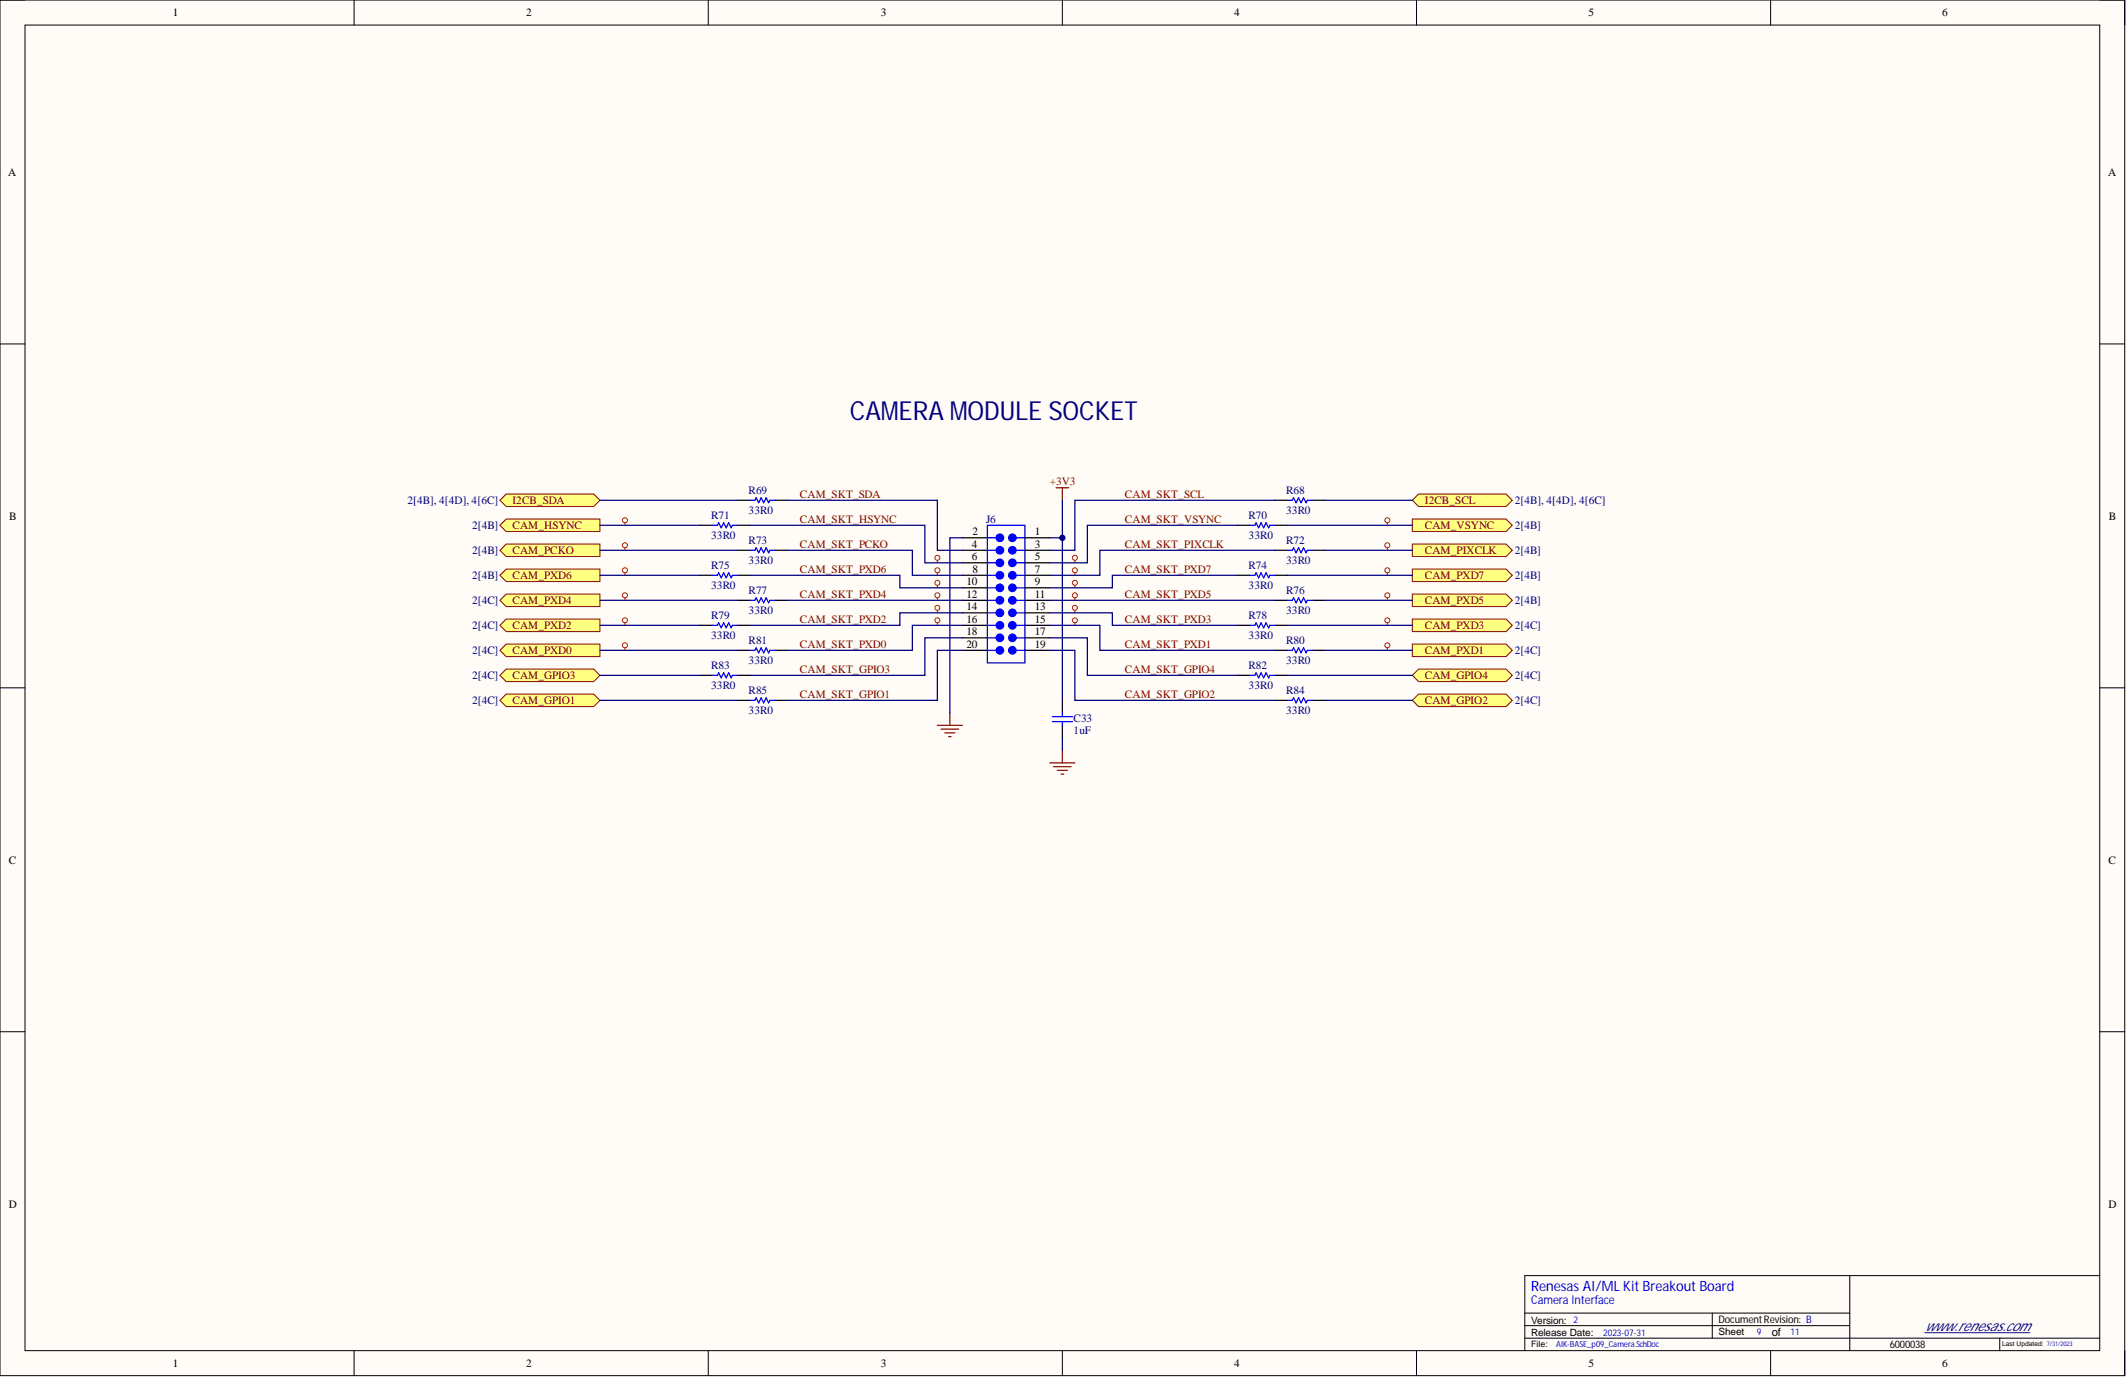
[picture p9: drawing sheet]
<svg xmlns="http://www.w3.org/2000/svg" width="431mm" height="279mm" viewBox="0 0 431 279" stroke-linecap="round" stroke-linejoin="round" font-family="sans-serif">
<defs><g id="words">
<text font-size="5.3" fill="#000080" x="172.5" y="85.2">CAMERA MODULE SOCKET</text>
<text font-size="2.9" fill="#00f" x="310.7" y="261.9">RenesasAI/MLKit Breakout Board</text>
<text font-size="2.9" fill="#000080" x="390.6" y="270.1">www.renesas.com</text>
<text font-size="2.5" fill="#00f" x="310.7" y="264.5">Camera Interface</text>
<g font-size="2.3">
<text x="35.1" y="3.3">1</text>
<text x="106.8" y="3.3">2</text>
<text x="178.7" y="3.3">3</text>
<text x="250.4" y="3.3">4</text>
<text x="322.4" y="3.3">5</text>
<text x="394.2" y="3.3">6</text>
<text x="1.7" y="35.7">A</text>
<text x="427.8" y="35.7">A</text>
<text x="1.9" y="105.5">B</text>
<text x="428" y="105.5">B</text>
<text x="197.2" y="111.2">4</text>
<text x="197.2" y="113.7">6</text>
<text x="197.3" y="108.6">2</text>
<text x="210" y="108.6">1</text>
<text x="210" y="111.2">3</text>
<text x="210" y="113.7">5</text>
<text x="196.1" y="118.8">10</text>
<text x="197.3" y="116.2">8</text>
<text x="210" y="116.2">7</text>
<text x="210" y="118.8">9</text>
<text x="196.1" y="121.3">12</text>
<text x="196.1" y="123.8">14</text>
<text x="210" y="121.3">11</text>
<text x="210" y="123.8">13</text>
<text x="196.1" y="126.4">16</text>
<text x="196.1" y="128.9">18</text>
<text x="196.1" y="131.5">20</text>
<text x="210" y="126.4">15</text>
<text x="210" y="128.9">17</text>
<text x="210" y="131.5">19</text>
<text x="1.8" y="175.3">C</text>
<text x="427.9" y="175.3">C</text>
<text x="1.8" y="245">D</text>
<text x="427.9" y="245">D</text>
<text x="359.6" y="271">of</text>
<text x="35.1" y="277.4">1</text>
<text x="106.8" y="277.4">2</text>
<text x="178.7" y="277.4">3</text>
<text x="250.4" y="277.4">4</text>
<text x="322.4" y="277.4">5</text>
<text x="394.2" y="277.4">6</text>
</g>
<g font-size="2.3" fill="#000080">
<text x="151.9" y="100.2">R69</text>
<text x="261" y="100.2">R68</text>
<text x="82.7" y="102.3">2[4B], 4[4D], 4[6C]</text>
<text x="95.8" y="107.3">2[4B]</text>
<text x="144.3" y="105.3">R71</text>
<text x="151.9" y="104.3">33R0</text>
<text x="200.1" y="106.1">J6</text>
<text x="253.4" y="105.3">R70</text>
<text x="261" y="104.3">33R0</text>
<text x="307.4" y="102.3">2[4B], 4[4D], 4[6C]</text>
<text x="307.4" y="107.3">2[4B]</text>
<text x="95.8" y="112.4">2[4B]</text>
<text x="144.3" y="109.4">33R0</text>
<text x="151.9" y="110.4">R73</text>
<text x="253.4" y="109.4">33R0</text>
<text x="261" y="110.4">R72</text>
<text x="307.4" y="112.4">2[4B]</text>
<text x="95.8" y="117.5">2[4B]</text>
<text x="144.3" y="119.5">33R0</text>
<text x="144.3" y="115.5">R75</text>
<text x="151.9" y="114.4">33R0</text>
<text x="253.4" y="119.5">33R0</text>
<text x="253.4" y="115.5">R74</text>
<text x="261" y="114.4">33R0</text>
<text x="307.4" y="117.5">2[4B]</text>
<text x="95.8" y="122.6">2[4C]</text>
<text x="144.3" y="125.6">R79</text>
<text x="151.9" y="124.6">33R0</text>
<text x="151.9" y="120.5">R77</text>
<text x="253.4" y="125.6">R78</text>
<text x="261" y="124.6">33R0</text>
<text x="261" y="120.5">R76</text>
<text x="307.4" y="122.6">2[4B]</text>
<text x="95.8" y="127.6">2[4C]</text>
<text x="144.3" y="129.7">33R0</text>
<text x="151.9" y="130.7">R81</text>
<text x="253.4" y="129.7">33R0</text>
<text x="261" y="130.7">R80</text>
<text x="307.4" y="127.6">2[4C]</text>
<text x="95.8" y="132.7">2[4C]</text>
<text x="95.8" y="137.8">2[4C]</text>
<text x="144.3" y="135.8">R83</text>
<text x="151.9" y="134.7">33R0</text>
<text x="253.4" y="135.8">R82</text>
<text x="261" y="134.7">33R0</text>
<text x="307.4" y="132.7">2[4C]</text>
<text x="307.4" y="137.8">2[4C]</text>
<text x="95.8" y="142.9">2[4C]</text>
<text x="144.3" y="139.8">33R0</text>
<text x="151.9" y="140.8">R85</text>
<text x="253.4" y="139.8">33R0</text>
<text x="261" y="140.8">R84</text>
<text x="307.4" y="142.9">2[4C]</text>
<text x="151.9" y="144.9">33R0</text>
<text x="217.9" y="149">1uF</text>
<text x="217.9" y="146.4">C33</text>
<text x="261" y="144.9">33R0</text>
</g>
<g font-size="2.3" fill="#800000">
<text x="162.3" y="101">CAM_SKT_SDA</text>
<text x="213.1" y="98.5">+3V3</text>
<text x="228.3" y="101">CAM_SKT_SCL</text>
<text x="104" y="102.3">I2CB_SDA</text>
<text x="104" y="107.3">CAM_HSYNC</text>
<text x="162.3" y="106.1">CAM_SKT_HSYNC</text>
<text x="228.3" y="106.1">CAM_SKT_VSYNC</text>
<text x="289.2" y="102.3">I2CB_SCL</text>
<text x="289.2" y="107.3">CAM_VSYNC</text>
<text x="104" y="112.4">CAM_PCKO</text>
<text x="162.3" y="111.2">CAM_SKT_PCKO</text>
<text x="228.3" y="111.2">CAM_SKT_PIXCLK</text>
<text x="289.2" y="112.4">CAM_PIXCLK</text>
<text x="104" y="117.5">CAM_PXD6</text>
<text x="162.3" y="116.2">CAM_SKT_PXD6</text>
<text x="228.3" y="116.2">CAM_SKT_PXD7</text>
<text x="289.2" y="117.5">CAM_PXD7</text>
<text x="104" y="122.6">CAM_PXD4</text>
<text x="162.3" y="121.3">CAM_SKT_PXD4</text>
<text x="228.3" y="121.3">CAM_SKT_PXD5</text>
<text x="289.2" y="122.6">CAM_PXD5</text>
<text x="104" y="127.6">CAM_PXD2</text>
<text x="162.3" y="126.4">CAM_SKT_PXD2</text>
<text x="162.3" y="131.5">CAM_SKT_PXD0</text>
<text x="228.3" y="126.4">CAM_SKT_PXD3</text>
<text x="228.3" y="131.5">CAM_SKT_PXD1</text>
<text x="289.2" y="127.6">CAM_PXD3</text>
<text x="104" y="132.7">CAM_PXD0</text>
<text x="104" y="137.8">CAM_GPIO3</text>
<text x="162.3" y="136.5">CAM_SKT_GPIO3</text>
<text x="228.3" y="136.5">CAM_SKT_GPIO4</text>
<text x="289.2" y="132.7">CAM_PXD1</text>
<text x="289.2" y="137.8">CAM_GPIO4</text>
<text x="104" y="142.9">CAM_GPIO1</text>
<text x="162.3" y="141.6">CAM_SKT_GPIO1</text>
<text x="228.3" y="141.6">CAM_SKT_GPIO2</text>
<text x="289.2" y="142.9">CAM_GPIO2</text>
</g>
<g font-size="2.1">
<text x="348.8" y="268.4">DocumentRevision: B</text>
<text x="383.5" y="273.5">6000038</text>
</g>
<g font-size="2">
<text x="310.7" y="268.6">Version:</text>
<text x="310.7" y="271.1">Release Date:</text>
<text x="348.8" y="270.9">Sheet</text>
</g>
<g font-size="1.9" fill="#00f">
<text x="319.3" y="268.5">2</text>
<text x="325.3" y="271">2023-07-31</text>
<text x="356.5" y="270.9">9</text>
<text x="363.4" y="270.9">11</text>
</g>
<text font-size="1.8" x="310.7" y="273.4">File:</text>
<text font-size="1.7" fill="#00f" x="315.8" y="273.4">AIK-BASE_p09_Camera.SchDoc</text>
<text font-size="1.4" x="406.3" y="273.1">Last Updated: 7/31/2023</text>
</g></defs>
<path d="M0 0h431.2v279.1h-431.2z" fill-rule="evenodd" fill="#fffcf8"/>
<path d="M0 0h431.2v279.1h-431.2z" fill="none" stroke="#000" stroke-width=".2"/>
<path d="M5.1 5.1h421v269h-421z" fill-rule="evenodd" fill="#fffcf8"/>
<g fill="none" stroke="#000" stroke-width=".2">
<path d="M0 0h5.1M5.1 5.1h421v269h-421zM71.9 0v5.1M143.7 0v5.1M215.6 0v5.1M287.5 0v5.1M359.3 0v5.1M426.1 0h5.1v5.1M0 69.8h5.1M426.1 69.8h5.1M0 139.6h5.1M426.1 139.6h5.1"/>
<path d="M0 209.3h5.1M426.1 209.3h5.1M375.4 258.8v15.3M426.1 258.8h-116.7v15.3M71.9 274.1v5M143.7 274.1v5M215.6 274.1v5M287.5 274.1v5M309.4 266.4h66M309.4 271.5h116.7M309.4 269h66M347.5 266.4v5.1"/>
<path d="M359.3 274.1v5M405.8 271.5v2.6M431.2 274.1v5"/>
</g>
<path d="M390.6 270.4h21.3" fill="none" stroke="#000080" stroke-width=".2"/>
<path d="M214.3 99h2.6M215.6 99v2.5" fill="none" stroke="#800000" stroke-width=".25"/>
<path d="M200.4 106.6h7.6v27.9h-7.6zM200.4 111.7h1.8" fill="none" stroke="#00f" stroke-width=".25"/>
<circle cx="202.9" cy="111.7" r=".76" fill="#00f"/>
<g fill="none" stroke="#00f" stroke-width=".25">
<path d="M206.2 114.2h1.8"/>
<circle cx="202.9" cy="111.7" r=".76"/>
</g>
<circle cx="205.4" cy="114.2" r=".76" fill="#00f"/>
<g fill="none" stroke="#00f" stroke-width=".25">
<path d="M200.4 114.2h1.8"/>
<circle cx="205.4" cy="114.2" r=".76"/>
</g>
<circle cx="202.9" cy="114.2" r=".76" fill="#00f"/>
<g fill="none" stroke="#00f" stroke-width=".25">
<path d="M206.2 111.7h1.8"/>
<circle cx="202.9" cy="114.2" r=".76"/>
</g>
<circle cx="205.4" cy="111.7" r=".76" fill="#00f"/>
<g fill="none" stroke="#00f" stroke-width=".25">
<path d="M200.4 109.1h1.8"/>
<circle cx="205.4" cy="111.7" r=".76"/>
</g>
<circle cx="202.9" cy="109.1" r=".76" fill="#00f"/>
<g fill="none" stroke="#00f" stroke-width=".25">
<path d="M206.2 109.1h1.8"/>
<circle cx="202.9" cy="109.1" r=".76"/>
</g>
<circle cx="205.4" cy="109.1" r=".76" fill="#00f"/>
<g fill="none" stroke="#00f" stroke-width=".25">
<path d="M200.4 116.7h1.8"/>
<circle cx="205.4" cy="109.1" r=".76"/>
</g>
<path d="M208 109.1h5.1" fill="none" stroke="#000" stroke-width=".25"/>
<circle cx="202.9" cy="116.7" r=".76" fill="#00f"/>
<g fill="none" stroke="#00f" stroke-width=".25">
<path d="M206.2 119.3h1.8"/>
<circle cx="202.9" cy="116.7" r=".76"/>
</g>
<circle cx="205.4" cy="119.3" r=".76" fill="#00f"/>
<g fill="none" stroke="#00f" stroke-width=".25">
<path d="M200.4 119.3h1.8"/>
<circle cx="205.4" cy="119.3" r=".76"/>
</g>
<circle cx="202.9" cy="119.3" r=".76" fill="#00f"/>
<g fill="none" stroke="#00f" stroke-width=".25">
<path d="M206.2 116.7h1.8"/>
<circle cx="202.9" cy="119.3" r=".76"/>
</g>
<circle cx="205.4" cy="116.7" r=".76" fill="#00f"/>
<g fill="none" stroke="#00f" stroke-width=".25">
<path d="M200.4 121.8h1.8"/>
<circle cx="205.4" cy="116.7" r=".76"/>
</g>
<circle cx="202.9" cy="121.8" r=".76" fill="#00f"/>
<g fill="none" stroke="#00f" stroke-width=".25">
<path d="M206.2 124.3h1.8"/>
<circle cx="202.9" cy="121.8" r=".76"/>
</g>
<circle cx="205.4" cy="124.3" r=".76" fill="#00f"/>
<g fill="none" stroke="#00f" stroke-width=".25">
<path d="M200.4 124.3h1.8"/>
<circle cx="205.4" cy="124.3" r=".76"/>
</g>
<circle cx="202.9" cy="124.3" r=".76" fill="#00f"/>
<g fill="none" stroke="#00f" stroke-width=".25">
<path d="M206.2 121.8h1.8"/>
<circle cx="202.9" cy="124.3" r=".76"/>
</g>
<circle cx="205.4" cy="121.8" r=".76" fill="#00f"/>
<g fill="none" stroke="#00f" stroke-width=".25">
<path d="M206.2 126.9h1.8"/>
<circle cx="205.4" cy="121.8" r=".76"/>
</g>
<g fill="none" stroke="#000" stroke-width=".25">
<path d="M195.3 109.1h5.1M195.3 111.7h5.1M195.3 114.2h5.1M195.3 116.7h5.1M195.3 119.3h5.1M208 111.7h5.1M208 114.2h5.1M208 116.7h5.1M208 119.3h5.1M195.3 121.8h5.1M195.3 124.3h5.1M195.3 126.9h5.1"/>
<path d="M195.3 129.4h5.1M195.3 132h5.1M208 121.8h5.1M208 124.3h5.1M208 126.9h5.1M208 129.4h5.1M208 132h5.1"/>
</g>
<circle cx="205.4" cy="126.9" r=".76" fill="#00f"/>
<g fill="none" stroke="#00f" stroke-width=".25">
<path d="M200.4 126.9h1.8"/>
<circle cx="205.4" cy="126.9" r=".76"/>
</g>
<circle cx="202.9" cy="126.9" r=".76" fill="#00f"/>
<g fill="none" stroke="#00f" stroke-width=".25">
<path d="M206.2 129.4h1.8"/>
<circle cx="202.9" cy="126.9" r=".76"/>
</g>
<circle cx="205.4" cy="129.4" r=".76" fill="#00f"/>
<g fill="none" stroke="#00f" stroke-width=".25">
<path d="M200.4 129.4h1.8"/>
<circle cx="205.4" cy="129.4" r=".76"/>
</g>
<circle cx="202.9" cy="129.4" r=".76" fill="#00f"/>
<g fill="none" stroke="#00f" stroke-width=".25">
<path d="M206.2 132h1.8"/>
<circle cx="202.9" cy="129.4" r=".76"/>
</g>
<circle cx="205.4" cy="132" r=".76" fill="#00f"/>
<g fill="none" stroke="#00f" stroke-width=".25">
<path d="M200.4 132h1.8"/>
<circle cx="205.4" cy="132" r=".76"/>
</g>
<circle cx="202.9" cy="132" r=".76" fill="#00f"/>
<g fill="none" stroke="#00f" stroke-width=".25">
<path d="M144.6 116.7h1l.2-.5 .6 1 .5-1 .5 1 .5-1 .5 1 .2-.5h1M144.6 106.6h1l.2-.5 .6 1 .5-1 .5 1 .5-1 .5 1 .2-.5h1M152.2 101.5h1l.3-.5 .5 1 .5-1 .5 1 .5-1 .5 1 .2-.5h1.1M152.2 111.7h1l.3-.5 .5 1 .5-1 .5 1 .5-1 .5 1 .2-.5h1.1M253.6 106.6h1.1l.2-.5 .5 1 .5-1 .5 1 .5-1 .5 1 .3-.5h1M253.6 116.7h1.1l.2-.5 .5 1 .5-1 .5 1 .5-1 .5 1 .3-.5h1M261.3 101.5h1l.2-.5 .5 1 .5-1 .5 1 .5-1 .6 1 .2-.5h1M261.3 111.7h1l.2-.5 .5 1 .5-1 .5 1 .5-1 .6 1 .2-.5h1M144.6 126.9h1l.2-.5 .6 1 .5-1 .5 1 .5-1 .5 1 .2-.5h1M144.6 137h1l.2-.5 .6 1 .5-1 .5 1 .5-1 .5 1 .2-.5h1M152.2 121.8h1l.3-.5 .5 1 .5-1 .5 1 .5-1 .5 1 .2-.5h1.1M152.2 132h1l.3-.5 .5 1 .5-1 .5 1 .5-1 .5 1 .2-.5h1.1"/>
<path d="M253.6 126.9h1.1l.2-.5 .5 1 .5-1 .5 1 .5-1 .5 1 .3-.5h1M253.6 137h1.1l.2-.5 .5 1 .5-1 .5 1 .5-1 .5 1 .3-.5h1M261.3 121.8h1l.2-.5 .5 1 .5-1 .5 1 .5-1 .6 1 .2-.5h1M261.3 132h1l.2-.5 .5 1 .5-1 .5 1 .5-1 .6 1 .2-.5h1M152.2 142.1h1l.3-.5 .5 1 .5-1 .5 1 .5-1 .5 1 .2-.5h1.1M261.3 142.1h1l.2-.5 .5 1 .5-1 .5 1 .5-1 .6 1 .2-.5h1"/>
<circle cx="202.9" cy="132" r=".76"/>
</g>
<g fill="none" stroke="#000" stroke-width=".25">
<path d="M142 106.6h2.6M142 116.7h2.6M149.6 101.5h2.6M149.6 106.6h2.6M149.6 111.7h2.6M149.6 116.7h2.6M157.3 101.5h2.5M157.3 111.7h2.5M251.1 106.6h2.5M251.1 116.7h2.5M258.7 101.5h2.6M258.7 106.6h2.6"/>
<path d="M258.7 111.7h2.6M258.7 116.7h2.6M266.3 101.5h2.6M266.3 111.7h2.6M142 126.9h2.6M142 137h2.6M149.6 121.8h2.6M149.6 126.9h2.6M149.6 132h2.6M149.6 137h2.6M157.3 121.8h2.5M157.3 132h2.5"/>
<path d="M251.1 126.9h2.5M251.1 137h2.5M258.7 121.8h2.6M258.7 126.9h2.6M258.7 132h2.6M258.7 137h2.6M266.3 121.8h2.6M266.3 132h2.6M149.6 142.1h2.6M157.3 142.1h2.5M258.7 142.1h2.6M266.3 142.1h2.6"/>
</g>
<path d="M190.2 147.2h5.1M191 147.9h3.5M191.8 148.7h2M192.5 149.5h.5M192.8 144.6v2.6M213.1 154.8h5M213.8 155.6h3.6M214.6 156.3h2M215.3 157.1h.5M215.6 152.3v2.5" fill="none" stroke="#800000" stroke-width=".25"/>
<path d="M102.7 100.2h17.8l1.2 1.3-1.2 1.3h-17.8l-1.2-1.3z" fill-rule="evenodd" fill="#ffff80"/>
<path d="M102.7 100.2h17.8l1.2 1.3-1.2 1.3h-17.8l-1.2-1.3z" fill="none" stroke="#800000" stroke-width=".2"/>
<path d="M102.7 105.3h19v2.6h-19l-1.2-1.3z" fill-rule="evenodd" fill="#ffff80"/>
<path d="M102.7 105.3h19v2.6h-19l-1.2-1.3z" fill="none" stroke="#800000" stroke-width=".2"/>
<path d="M102.7 110.4h19v2.5h-19l-1.2-1.2z" fill-rule="evenodd" fill="#ffff80"/>
<path d="M102.7 110.4h19v2.5h-19l-1.2-1.2z" fill="none" stroke="#800000" stroke-width=".2"/>
<path d="M102.7 115.5h19v2.5h-19l-1.2-1.3z" fill-rule="evenodd" fill="#ffff80"/>
<path d="M102.7 115.5h19v2.5h-19l-1.2-1.3z" fill="none" stroke="#800000" stroke-width=".2"/>
<path d="M102.7 120.5h19v2.6h-19l-1.2-1.3z" fill-rule="evenodd" fill="#ffff80"/>
<path d="M102.7 120.5h19v2.6h-19l-1.2-1.3z" fill="none" stroke="#800000" stroke-width=".2"/>
<path d="M102.7 125.6h19v2.6h-19l-1.2-1.3z" fill-rule="evenodd" fill="#ffff80"/>
<path d="M102.7 125.6h19v2.6h-19l-1.2-1.3z" fill="none" stroke="#800000" stroke-width=".2"/>
<path d="M102.7 130.7h19v2.5h-19l-1.2-1.2z" fill-rule="evenodd" fill="#ffff80"/>
<path d="M102.7 130.7h19v2.5h-19l-1.2-1.2z" fill="none" stroke="#800000" stroke-width=".2"/>
<path d="M102.7 135.8h17.8l1.2 1.2-1.2 1.3h-17.8l-1.2-1.3z" fill-rule="evenodd" fill="#ffff80"/>
<path d="M102.7 135.8h17.8l1.2 1.2-1.2 1.3h-17.8l-1.2-1.3z" fill="none" stroke="#800000" stroke-width=".2"/>
<path d="M287.9 100.2h17.7l1.3 1.3-1.3 1.3h-17.7l-1.3-1.3z" fill-rule="evenodd" fill="#ffff80"/>
<path d="M287.9 100.2h17.7l1.3 1.3-1.3 1.3h-17.7l-1.3-1.3z" fill="none" stroke="#800000" stroke-width=".2"/>
<path d="M286.6 105.3h19l1.3 1.3-1.3 1.3h-19z" fill-rule="evenodd" fill="#ffff80"/>
<path d="M286.6 105.3h19l1.3 1.3-1.3 1.3h-19z" fill="none" stroke="#800000" stroke-width=".2"/>
<path d="M286.6 110.4h19l1.3 1.3-1.3 1.2h-19z" fill-rule="evenodd" fill="#ffff80"/>
<path d="M286.6 110.4h19l1.3 1.3-1.3 1.2h-19z" fill="none" stroke="#800000" stroke-width=".2"/>
<path d="M286.6 115.5h19l1.3 1.2-1.3 1.3h-19z" fill-rule="evenodd" fill="#ffff80"/>
<path d="M286.6 115.5h19l1.3 1.2-1.3 1.3h-19z" fill="none" stroke="#800000" stroke-width=".2"/>
<path d="M286.6 120.5h19l1.3 1.3-1.3 1.3h-19z" fill-rule="evenodd" fill="#ffff80"/>
<path d="M286.6 120.5h19l1.3 1.3-1.3 1.3h-19z" fill="none" stroke="#800000" stroke-width=".2"/>
<path d="M286.6 125.6h19l1.3 1.3-1.3 1.3h-19z" fill-rule="evenodd" fill="#ffff80"/>
<path d="M286.6 125.6h19l1.3 1.3-1.3 1.3h-19z" fill="none" stroke="#800000" stroke-width=".2"/>
<path d="M286.6 130.7h19l1.3 1.3-1.3 1.2h-19z" fill-rule="evenodd" fill="#ffff80"/>
<path d="M286.6 130.7h19l1.3 1.3-1.3 1.2h-19z" fill="none" stroke="#800000" stroke-width=".2"/>
<path d="M287.9 135.8h17.7l1.3 1.2-1.3 1.3h-17.7l-1.3-1.3z" fill-rule="evenodd" fill="#ffff80"/>
<path d="M287.9 135.8h17.7l1.3 1.2-1.3 1.3h-17.7l-1.3-1.3z" fill="none" stroke="#800000" stroke-width=".2"/>
<path d="M102.7 140.8h17.8l1.2 1.3-1.2 1.3h-17.8l-1.2-1.3z" fill-rule="evenodd" fill="#ffff80"/>
<path d="M102.7 140.8h17.8l1.2 1.3-1.2 1.3h-17.8l-1.2-1.3z" fill="none" stroke="#800000" stroke-width=".2"/>
<path d="M287.9 140.8h17.7l1.3 1.3-1.3 1.3h-17.7l-1.3-1.3z" fill-rule="evenodd" fill="#ffff80"/>
<path d="M287.9 140.8h17.7l1.3 1.3-1.3 1.3h-17.7l-1.3-1.3z" fill="none" stroke="#800000" stroke-width=".2"/>
<g fill="none" stroke="#f00" stroke-width=".2">
<path d="M126.8 106.1v.5M126.8 111.2v.5M126.8 116.2v.5M190.2 113.7v.5M190.2 116.2v.5M190.2 118.8v.5M218.1 113.7v.5M218.1 116.2v.5M218.1 118.8v.5M281.5 106.1v.5M281.5 111.2v.5M281.5 116.2v.5"/>
<path d="M126.8 121.3v.5M126.8 126.4v.5M126.8 131.5v.5M190.2 121.3v.5M190.2 123.8v.5M190.2 126.4v.5M218.1 121.3v.5M218.1 123.8v.5M218.1 126.4v.5M281.5 121.3v.5M281.5 126.4v.5M281.5 131.5v.5"/>
<circle cx="126.8" cy="110.6" r=".51"/>
<circle cx="126.8" cy="115.7" r=".51"/>
<circle cx="126.8" cy="105.6" r=".51"/>
<circle cx="190.2" cy="115.7" r=".51"/>
<circle cx="190.2" cy="118.3" r=".51"/>
<circle cx="190.2" cy="113.2" r=".51"/>
<circle cx="218.1" cy="115.7" r=".51"/>
<circle cx="218.1" cy="118.3" r=".51"/>
<circle cx="218.1" cy="113.2" r=".51"/>
<circle cx="281.5" cy="110.6" r=".51"/>
<circle cx="281.5" cy="115.7" r=".51"/>
<circle cx="281.5" cy="105.6" r=".51"/>
<circle cx="126.8" cy="130.9" r=".51"/>
<circle cx="126.8" cy="125.9" r=".51"/>
<circle cx="126.8" cy="120.8" r=".51"/>
<circle cx="190.2" cy="123.3" r=".51"/>
<circle cx="190.2" cy="125.9" r=".51"/>
<circle cx="190.2" cy="120.8" r=".51"/>
<circle cx="218.1" cy="123.3" r=".51"/>
<circle cx="218.1" cy="125.9" r=".51"/>
<circle cx="218.1" cy="120.8" r=".51"/>
<circle cx="281.5" cy="130.9" r=".51"/>
<circle cx="281.5" cy="125.9" r=".51"/>
<circle cx="281.5" cy="120.8" r=".51"/>
</g>
<g fill="none" stroke="#000080" stroke-width=".25">
<path d="M121.7 116.7h20.3M121.7 111.7h27.9M121.7 106.6h20.3M121.7 101.5h27.9M152.2 116.7h30.4v2.6h12.7M152.2 106.6h35.5v7.6h7.6M159.8 111.7h25.4v5h10.1M159.8 101.5h30.4v10.2h5.1M195.3 109.1h-2.5v35.5M215.6 101.5v7.6h-2.5M251.1 116.7h-25.4v2.6h-12.6M251.1 106.6h-30.4v7.6h-7.6"/>
<path d="M258.7 111.7h-35.5v5h-10.1M258.7 101.5h-40.6v10.2h-5M121.7 137h20.3M121.7 132h27.9M121.7 126.9h20.3M121.7 121.8h27.9M159.8 121.8h35.5M195.3 129.4h-7.6v7.6h-35.5M195.3 124.3h-12.7v2.6h-30.4M195.3 132h-5.1v10.1h-30.4M195.3 126.9h-10.1v5.1h-25.4M213.1 132h5v10.1h40.6"/>
<path d="M213.1 129.4h7.6v7.6h30.4M213.1 126.9h10.1v5.1h35.5M213.1 124.3h12.6v2.6h25.4M213.1 121.8h45.6M215.6 149.7v2.6"/>
</g>
<circle cx="215.6" cy="109.1" r=".51" fill="#000080"/>
<circle cx="215.6" cy="109.1" r=".51" fill="none" stroke="#000080" stroke-width=".2"/>
<path d="M215.6 109.1v33M261.3 116.7h25.3M261.3 106.6h25.3M268.9 111.7h17.7M268.9 101.5h17.7M261.3 137h25.3M261.3 126.9h25.3M268.9 132h17.7M268.9 121.8h17.7" fill="none" stroke="#000080" stroke-width=".25"/>
<circle cx="215.6" cy="109.1" r=".51" fill="#000080"/>
<circle cx="215.6" cy="109.1" r=".51" fill="none" stroke="#000080" stroke-width=".2"/>
<path d="M121.7 142.1h27.9M268.9 142.1h17.7" fill="none" stroke="#000080" stroke-width=".25"/>
<path d="M215.6 142.1v2.5M215.6 147.2v2.5" fill="none" stroke="#000" stroke-width=".25"/>
<path d="M213.6 145.4h4M213.6 146.4h4M215.6 144.6v.8M215.6 146.4v.8" fill="none" stroke="#00f" stroke-width=".25"/>
<use href="#words"/>
</svg>
